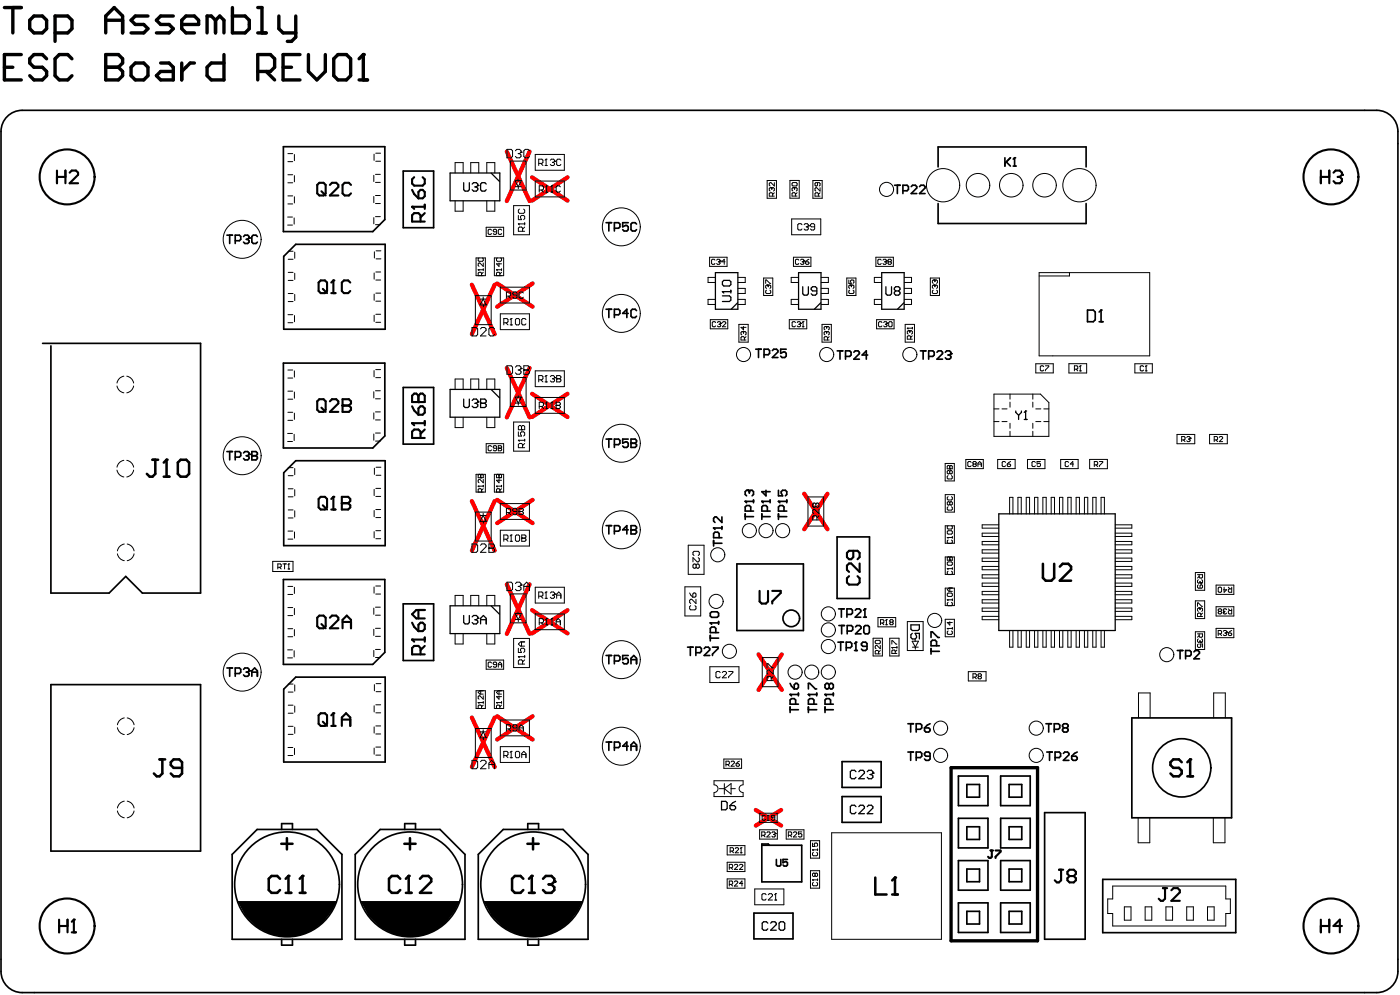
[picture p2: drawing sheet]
<svg xmlns="http://www.w3.org/2000/svg" width="280mm" height="199mm" viewBox="0 0 280 199" stroke-linecap="round" stroke-linejoin="round" font-family="sans-serif">
<g fill="none" stroke="#f00" stroke-width=".85">
<path d="M101.4 30.3l4.6 9.9M106 30.3l-4.6 9.9M106.5 35.5l7 4.6M113.5 35.5l-7 4.6M94.4 56.9l4.6 9.9M99 56.9l-4.6 9.9M99.5 56.7l7.1 4.6M106.6 56.7l-7.1 4.6M101.4 73.6l4.6 9.9M106 73.6l-4.6 9.9M106.5 78.7l7 4.7M113.5 78.7l-7 4.7"/>
<path d="M99.5 100l7.1 4.6M106.6 100l-7.1 4.6M160.9 98.7l4.7 7.1M165.6 98.7l-4.7 7.1M94.4 100.2l4.6 9.9M99 100.2l-4.6 9.9M101.4 116.9l4.6 9.8M106 116.9l-4.6 9.8M106.5 122l7 4.7M113.5 122l-7 4.7M151.8 130.9l4.6 7.1M156.4 130.9l-4.6 7.1"/>
<path d="M94.4 143.5l4.6 9.9M99 143.5l-4.6 9.9M99.5 143.2l7.1 4.7M106.6 143.2l-7.1 4.7M151.2 162l5.1 3.1M156.3 162l-5.1 3.1"/>
</g>
<g fill="none" stroke="#000" stroke-width=".33">
<path d="M1.7 23.1a4.2 4.2 0 0 1 2.7-1h271.1a4.2 4.2 0 0 1 4.2 4.2v168a4.2 4.2 0 0 1-4.2 4.2h-271.1a4.2 4.2 0 0 1-4.2-4.2v-168a4.2 4.2 0 0 1 1.5-3.2zM179 37h1.1M179.5 37v1.7M180.6 38.1h.9l.3-.2v-.6l-.3-.3h-.9v1.7M182.3 37.3l.3-.3h.5l.3 .3v.3l-1.1 1.1h1.1M184 37.3l.3-.3h.5l.3 .3v.3l-1.1 1.1h1.1M187.7 33.4v-4h29.6v4M201.1 31.5v1.7M201.3 32.4l.9 .8M202.2 31.5l-1.1 1.2M202.7 33.2h.6M202.7 31.8l.3-.3v1.7"/>
<path d="M45.4 47h1.1M46 47v1.7M47.1 48.1h.8l.3-.2v-.6l-.3-.3h-.8v1.7M48.7 47.3l.3-.3h.6l.2 .3v.3l-.2 .3M49.3 47.9h.3M49.6 47.9l.2 .2v.3l-.2 .3h-.6l-.3-.3M51.5 47.3l-.3-.3h-.5l-.3 .3v1.1l.3 .3h.5l.3-.3M121.3 44.5h1.1M121.8 44.5v1.7M122.9 45.6h.9l.2-.2v-.6l-.2-.3h-.9v1.7M125.7 44.5h-1.1v.9l.5-.3h.3l.3 .3v.5l-.3 .3h-.5l-.3-.3M127.4 44.8l-.3-.3h-.6l-.3 .3v1.1l.3 .3h.6l.3-.3"/>
<path d="M187.7 40.7v4h29.6v-4M121.3 61.8h1.1M121.8 61.8v1.7M122.9 62.9h.9l.2-.2v-.6l-.2-.3h-.9v1.7M125.7 62.7h-1.1l.8-.9v1.7M127.4 62.1l-.3-.3h-.6l-.3 .3v1.1l.3 .3h.6l.3-.3M151.2 69.8h1.1M151.8 69.8v1.7M152.9 70.9h.8l.3-.2v-.6l-.3-.3h-.8v1.7M154.5 70.1l.3-.3h.6l.2 .3v.3l-1.1 1.1h1.1M157.3 69.8h-1.1v.9l.8-.3 .3 .3v.5l-.3 .3h-.5l-.3-.3M167.5 70.2h1.1"/>
<path d="M168.1 70.2v1.6M169.2 71.3h.8l.3-.3v-.6l-.3-.2h-.8v1.6M170.8 70.4l.3-.2h.6l.2 .2v.3l-1.1 1.1h1.1M173.6 71h-1.1l.8-.8v1.6M184.1 70.2h1.2M184.7 70.2v1.6M185.8 71.3h.8l.3-.3v-.6l-.3-.2h-.8v1.6M187.5 70.4l.2-.2h.6l.3 .2v.3l-1.1 1.1h1.1M189.1 70.4l.3-.2h.6l.2 .2v.3l-.2 .3M189.7 71h.3M190 71l.2 .3v.2l-.2 .3h-.6l-.3-.3M217.6 62h1.1l.4 .4v1.5l-.4 .4h-1.1z"/>
<path d="M219.9 64.3h.8M219.9 62.4l.4-.4v2.3M45.4 90.3h1.1M46 90.3v1.7M47.1 91.4h.8l.3-.3v-.5l-.3-.3h-.8v1.7M48.7 90.6l.3-.3h.6l.2 .3v.3l-.2 .2M49.3 91.1h.3M49.6 91.1l.2 .3v.3l-.2 .3h-.6l-.3-.3M50.4 90.3h.8l.3 .3v.3l-.3 .2 .3 .3v.3l-.3 .3h-.8zM50.4 91.1h.8M121.3 87.8h1.1M121.8 87.8v1.7"/>
<path d="M122.9 88.9h.9l.2-.3v-.5l-.2-.3h-.9v1.7M125.7 87.8h-1.1v.8l.5-.2h.3l.3 .2v.6l-.3 .3h-.5l-.3-.3M126.2 87.8h.9l.3 .3v.3l-.3 .2 .3 .3v.3l-.3 .3h-.9zM126.2 88.6h.9M149.9 98.3l-.2-.3h-.3l-.3 .3v.6l.3 .2M149.9 98.3l.3-.3h.3l.3 .3v.6l-.3 .2M149.9 98.3v.3M150.8 100v.5M153.3 98v1.1l-.9-.8h1.7M154.1 100v.5M155.8 98v1.1h.8l-.3-.5v-.3l.3-.3h.5l.3 .3v.6l-.3 .2M157.4 100v.5"/>
<path d="M121.3 105.1h1.1M121.8 105.1v1.7M122.9 106.2h.9l.2-.3v-.5l-.2-.3h-.9v1.7M125.7 105.9h-1.1l.8-.8v1.7M126.2 105.1h.9l.3 .3v.3l-.3 .2 .3 .3v.3l-.3 .3h-.9zM126.2 105.9h.9M142.8 108.1v1.1M142.8 108.6h1.6M143.9 107.5v-.8l-.3-.3h-.5l-.3 .3v.8h1.6M144.4 103.4v1.1l-1.1-1.1h-.2l-.3 .2v.6l.3 .3M144.4 105.6h-1.6l.3 .3M144.4 105.3v.6"/>
<path d="M149.1 102.8v1.1M149.1 103.3h1.7M150.2 102.2v-.8l-.3-.3h-.5l-.3 .3v.8h1.7M150.8 100.3h-1.7l.3 .2M152.4 102.8v1.1M152.4 103.3h1.7M153.5 102.2v-.8l-.2-.3h-.6l-.3 .3v.8h1.7M154.1 100.3h-1.7l.3 .2M155.8 103.3h1.6M155.8 102.8v1.1M156.9 102.2v-.8l-.3-.3h-.6l-.2 .3v.8h1.6M157.4 100.3h-1.6l.2 .2"/>
<path d="M45.4 133.6h1.1M46 133.6v1.6M47.1 134.7h.8l.3-.3v-.5l-.3-.3h-.8v1.6M48.7 133.9l.3-.3h.6l.2 .3v.2l-.2 .3M49.3 134.4h.3M49.6 134.4l.2 .3v.3l-.2 .2h-.6l-.3-.2M50.4 134.4h1.1M50.4 135.2v-1.1l.5-.5 .6 .5v1.1M121.3 131.1h1.1M121.8 131.1v1.6M122.9 132.2h.9l.2-.3v-.5l-.2-.3h-.9v1.6M125.7 131.1h-1.1v.8l.5-.3h.3l.3 .3v.6l-.3 .2h-.5l-.3-.2"/>
<path d="M126.2 132.7v-1.1l.6-.5 .6 .5v1.1M126.2 131.9h1.2M137.6 129.4h1.1M138.1 129.4v1.7M139.2 130.5h.9l.2-.3v-.5l-.2-.3h-.9v1.7M140.9 129.7l.3-.3h.5l.3 .3v.3l-1.1 1.1h1.1M142.1 127.1v1.1M142.1 127.6h1.7M142.4 122.3h1.1l.3 .3v.6l-.3 .2h-1.1l-.3-.2v-.6zM142.6 129.4h1.1v.3l-1.1 1.1v.3M143.2 126.5v-.8l-.3-.3h-.5l-.3 .3v.8h1.7M143.8 124.6h-1.7l.3 .2"/>
<path d="M143.8 124.3v.5M158.1 136.7l.3 .5 .5 .6M159.2 136.7h.3l.2 .2v.6l-.2 .3h-.6v-.9zM159.7 138.9h-1.6l.3 .2M159.7 138.6v.5M161.7 137.8v-1.1h.3l1.1 1.1h.3M163.4 138.9h-1.7l.3 .2M163.4 138.6v.5M165.9 136.9l-.3-.2h-.3l-.2 .2v.6l.2 .3h.3l.3-.3M165.9 136.9l.3-.2h.3l.2 .2v.6l-.2 .3h-.3l-.3-.3M165.9 136.9v.6M166.7 138.9h-1.6l.2 .2"/>
<path d="M166.7 138.6v.5M167.6 128.4h1.2M167.8 121.8h1.1M167.8 125.1h1.1M168.2 128.4v1.7M168.3 121.8v1.6M168.4 125.1v1.6M169.3 129.5h.8l.3-.3v-.5l-.3-.3h-.8v1.7M169.4 122.9h.9l.3-.3v-.6l-.3-.2h-.9v1.6M169.5 126.2h.8l.3-.3v-.5l-.3-.3h-.8v1.6M171 128.7l.2-.3v1.7M171 130.1h.5"/>
<path d="M171.1 122l.3-.2h.5l.3 .2v.3l-1.1 1.1h1.1M171.2 125.4l.2-.3h.6l.3 .3v.2l-1.1 1.1h1.1M172.8 123.4h.5M172.8 122l.3-.2v1.6M173.1 125.1h.6l.2 .3v1.1l-.2 .2h-.6l-.3-.2v-1.1zM173.5 129.2h-.9l-.2-.2v-.3l.2-.3h.6l.3 .3v1.1l-.3 .3h-.6l-.2-.3M186.3 127.5v-1.1h.3l1.1 1.1h.2M186.3 129.7v1.1M186.3 130.2h1.6M187.4 129.1v-.8l-.3-.3h-.5l-.3 .3v.8h1.6M235.5 130.1h1.2M236.1 130.1v1.6"/>
<path d="M237.2 131.2h.8l.3-.3v-.5l-.3-.3h-.8v1.6M238.9 130.4l.3-.3h.5l.3 .3v.2l-1.1 1.1h1.1M121.3 148.4h1.1M121.8 148.4v1.7M122.9 149.5h.9l.2-.3v-.5l-.2-.3h-.9v1.7M125.7 149.2h-1.1l.8-.8v1.7M126.2 150.1v-1.2l.6-.5 .6 .5v1.2M126.2 149.2h1.2M158.1 141.9h1.6M158.1 141.4v1.1M159.2 140.8v-.8l-.3-.3h-.5l-.3 .3v.8h1.6M161.7 141.4v1.1"/>
<path d="M161.7 141.9h1.7M162.8 140.8v-.8l-.2-.3h-.6l-.3 .3v.8h1.7M165.1 141.9h1.6M165.1 141.4v1.1M166.2 140.8v-.8l-.3-.3h-.6l-.2 .3v.8h1.6M181.6 150.4h1.2M181.6 144.7h1.2M182.2 144.7v1.7M182.2 150.4v1.6M183.3 145.8h.8l.3-.2v-.6l-.3-.3h-.8v1.7M183.3 151.5h.8l.3-.3v-.5l-.3-.3h-.8v1.6M185 145.6h.8l.3 .2v.3l-.3 .3h-.5l-.3-.3z"/>
<path d="M186.1 151.2h-.8l-.3-.3v-.2l.3-.3h.5l.3 .3v1.1l-.3 .2h-.5l-.3-.2M186.1 144.7l-.6 .3-.5 .6M209.3 144.7h1.1M209.4 150.4h1.1M209.8 144.7v1.7M210 150.4v1.6M210.9 145.8h.9l.2-.2v-.6l-.2-.3h-.9v1.7M211.1 151.5h.8l.3-.3v-.5l-.3-.3h-.8v1.6M212.8 150.7l.2-.3h.6l.3 .3v.2l-1.1 1.1h1.1M212.9 145.6l-.3-.3v-.3l.3-.3h.5l.3 .3v.3l-.3 .3M212.9 145.6l-.3 .2v.3l.3 .3h.5l.3-.3v-.3l-.3-.2M212.9 145.6h.5"/>
<path d="M214.4 151.2h.9l.2 .3v.3l-.2 .2h-.6l-.3-.2zM215.5 150.4l-.5 .3-.6 .5M152.4 169h8v7.3h-8v-7.5h1.3l.3 .2M155.3 171.9v1.1l.3 .2h.4l.2-.2v-1.1M157.6 171.9h-.9v.6l.6-.2 .3 .2v.5l-.3 .2h-.4l-.2-.2"/>
</g>
<g fill="#000">
<path d="M47.5 180.2h19.9a10.5 10.5 0 0 1-10 7.1 10.5 10.5 0 0 1-9.9-7.1zM72.1 180.2h19.9a10.5 10.5 0 0 1-9.9 7.1 10.5 10.5 0 0 1-10-7.1zM96.7 180.2h19.9a10.5 10.5 0 0 1-9.9 7.1 10.5 10.5 0 0 1-10-7.1z"/>
<circle cx="21.2" cy="13.4" r=".34"/>
<circle cx="72.7" cy="10.9" r=".34"/>
<circle cx="203" cy="31.5" r=".17"/>
<circle cx="268.5" cy="35" r=".21"/>
<circle cx="49.8" cy="47.6" r=".17"/>
<circle cx="66.7" cy="56.1" r=".21"/>
<circle cx="82.4" cy="41.3" r=".21"/>
<circle cx="190.2" cy="70.7" r=".17"/>
<circle cx="220.3" cy="62" r=".17"/>
<circle cx="33.3" cy="91.9" r=".25"/>
<circle cx="49.8" cy="90.9" r=".17"/>
<circle cx="50.4" cy="91.1" r=".17"/>
<circle cx="66.7" cy="99.4" r=".21"/>
<circle cx="68.5" cy="81.1" r=".21"/>
<circle cx="82.4" cy="84.6" r=".21"/>
<circle cx="83.7" cy="80.4" r=".21"/>
<circle cx="126.2" cy="88.6" r=".17"/>
<circle cx="149.7" cy="98" r=".17"/>
<circle cx="68.4" cy="100.6" r=".21"/>
<circle cx="126.2" cy="105.9" r=".17"/>
<circle cx="142.8" cy="105.6" r=".17"/>
<circle cx="149.1" cy="100.3" r=".17"/>
<circle cx="152.4" cy="100.3" r=".17"/>
<circle cx="155.8" cy="100.3" r=".17"/>
<circle cx="49.8" cy="134.1" r=".17"/>
<circle cx="82.4" cy="127.9" r=".21"/>
<circle cx="142.1" cy="124.6" r=".17"/>
<circle cx="158.1" cy="138.9" r=".17"/>
<circle cx="161.7" cy="138.9" r=".17"/>
<circle cx="165.1" cy="138.9" r=".17"/>
<circle cx="171.2" cy="128.4" r=".17"/>
<circle cx="173.1" cy="121.8" r=".17"/>
<circle cx="66.7" cy="142.6" r=".21"/>
<circle cx="238.1" cy="151.9" r=".25"/>
<circle cx="57.7" cy="175.2" r=".25"/>
<circle cx="60.5" cy="175.2" r=".25"/>
<circle cx="81.8" cy="175.2" r=".25"/>
<circle cx="106.4" cy="175.2" r=".25"/>
<circle cx="110.9" cy="176.3" r=".25"/>
<circle cx="179.1" cy="175.5" r=".25"/>
<circle cx="14.8" cy="183.9" r=".21"/>
</g>
<g fill="none" stroke="#000" stroke-width=".34">
<path d="M56.7 29.3h20.3v14.6l-2.4 2.4h-17.9zM80.7 34.2h6.1v11.3h-6.1zM59.2 48.9h17.9v16.9h-20.3v-14.5zM8.5 68.7h31.6v49.9h-11.6l-3.3-3.3-3.4 3.3h-11.6v-49.4M56.7 72.6h20.3v14.6l-2.4 2.4h-17.9zM80.7 77.5h6.1v11.3h-6.1zM59.2 92.1h17.9v17h-20.3v-14.6zM56.7 115.9h20.3v14.6l-2.4 2.4h-17.9zM147.4 112.8h13.3v13.3h-13.3zM167.5 107.4h6.5v12.3h-6.5zM10.2 136.9h29.9v33.3h-29.9zM59.2 135.4h17.9v17h-20.3v-14.6z"/>
<path d="M80.7 120.8h6.1v11.3h-6.1zM168.5 152.3h7.8v5.2h-7.8zM168.5 159.3h7.8v5.1h-7.8zM191.8 155.2h5.9v5.9h-5.9zM193.4 156.9h2.6v2.5h-2.6zM200.2 155.2h5.9v5.9h-5.9zM201.9 156.9h2.5v2.5h-2.5zM226.5 143.6h19.9v19.9h-19.9zM51.4 165.9h12l5 5v16.9h-21.9v-16.9zM56.3 165.9v-1.2h2.2v1.2M76.1 165.9h11.9l5 5v16.9h-21.9v-16.9zM81 165.9v-1.2h2.1v1.2"/>
<path d="M100.7 165.9h12l5 5v16.9h-22v-16.9zM105.6 165.9v-1.2h2.2v1.2M191.8 163.6h5.9v6h-5.9zM191.8 172.1h5.9v5.9h-5.9zM193.4 165.3h2.6v2.6h-2.6zM193.4 173.8h2.6v2.5h-2.6zM200.2 163.6h5.9v6h-5.9zM200.2 172.1h5.9v5.9h-5.9zM201.9 165.3h2.5v2.6h-2.5zM201.9 173.8h2.5v2.5h-2.5zM209 162.5h8.1v25.3h-8.1zM220.6 175.8h26.6v10.7h-26.6z"/>
<path d="M56.3 187.8v1.2h2.2v-1.2M81 187.8v1.2h2.1v-1.2M105.6 187.8v1.2h2.2v-1.2M150.8 182.6h7.9v5.1h-7.9zM191.8 180.5h5.9v6h-5.9zM193.4 182.2h2.6v2.6h-2.6zM200.2 180.5h5.9v6h-5.9zM201.9 182.2h2.5v2.6h-2.5z"/>
<circle cx="158.3" cy="123.7" r="1.66"/>
<circle cx="236.4" cy="153.5" r="5.8"/>
<circle cx="57.4" cy="176.8" r="10.5"/>
<circle cx="82" cy="176.8" r="10.5"/>
<circle cx="106.7" cy="176.8" r="10.5"/>
</g>
<g fill="none" stroke="#000" stroke-width=".2">
<path d="M57.6 39.2h1M57.6 32.3h1M57.6 30.7h1M57.6 36.6h1M57.6 34.9h1M58.9 30.9v1.2M58.9 35.1v1.3M58.9 39.3v1.3M74.8 35.1v1.2M74.8 39.3v1.2M74.8 30.8v1.3M75.1 39.1h1"/>
<path d="M75.1 36.5h1M75.1 34.9h1M75.2 30.6h.9M75.2 32.2h.9M91.1 34.6v-2.1h1.6v2.1M94.2 34.6v-2.1h1.6v2.1M97.4 34.6v-2.1h1.6v2.1M101.4 29.9h.9l.3 .3v1.1l-.3 .3h-.9zM102.1 32.2h3.2v5.8h-3.2zM103.1 36.1h1.2l-.6 1.2zM103.1 37.3h1.2M103.1 30.2l.3-.3h.6l.2 .3v.2"/>
<path d="M103.7 35.8v.3M103.7 30.7h.3M103.7 37.3v.4M104 30.7l.2 .3v.3l-.2 .3h-.6l-.3-.3M104.2 30.4h.1M104.2 30.4l-.2 .3M105.9 30.2l-.2-.3h-.6l-.3 .3v1.1l.3 .3h.6l.2-.3M107.1 30.9h5.8v3.1h-5.8zM107.1 36.2h5.8v3.2h-5.8zM107.8 32.7h.6l.2-.2v-.5l-.2-.2h-.6v1.3M107.9 38h.6l.2-.2v-.4l-.2-.2h-.6v1.2M108.2 32.7l.4 .4"/>
<path d="M108.3 38l.4 .4M109.1 33.1h.4M109.2 38.4h.4M109.3 31.8h.1M109.3 31.8v1.3M109.3 31.8l-.2 .2M109.4 37.2h.1M109.4 37.2v1.2M109.4 37.2l-.2 .2M110.1 32l.2-.2h.4l.3 .5M110.2 38.4h.4M110.4 37.2h.1"/>
<path d="M110.4 37.2v1.2M110.4 37.2l-.2 .2M110.5 32.5h.2M110.7 32.5l.3 .2-.3 .4h-.4l-.2-.2M111 32.3h.1M111 32.3l-.3 .2M112.1 37.4l-.2-.2h-.4l-.2 .2v.8l.2 .2h.4l.2-.2M112.2 32l-.2-.2h-.4l-.2 .2v.9l.2 .2h.4l.2-.2M153.5 36.1h1.8v3.5h-1.8zM154.2 37.5h.1M154.2 37.5l-.3 .2v.3l.2 .2M154.2 37.5l.2 .2"/>
<path d="M154.4 37.7l.2-.2 .3 .2v.3l-.1 .2M154.4 37.7v.2M154.6 39.2v-.5l-.2-.2h-.3l-.2 .2v.5h1M154.9 36.5v.7l-.7-.7-.3 .2v.3l.2 .2M154.9 38.5l-.3 .4M158 36.1h1.9v3.5h-1.9zM158.6 36.5h.7l.2 .2v.3l-.2 .2h-.7l-.1-.2v-.3zM158.8 37.5h.1M158.8 37.5l-.3 .2v.3l.1 .2M158.8 37.5l.2 .2M159 37.7l.1-.2 .4 .2v.3l-.2 .2M159 37.7v.2"/>
<path d="M159.1 39.2v-.5l-.1-.2h-.4l-.1 .2v.5h1M159.5 38.5l-.4 .4M162.6 36.1h1.9v3.5h-1.9zM163.6 36.5v.5l-.2 .2-.3-.2v-.3l.1-.2h.7l.2 .2v.3l-.2 .2M163.7 39.2v-.5l-.1-.2h-.4l-.1 .2v.5h1M164.1 37.5v.7l-.7-.7-.3 .2v.3l.1 .2M164.1 38.5l-.4 .4M57.6 45h.9M57.6 43.4h.9M57.6 40.8h1M57.7 58.7h.9M57.7 51.8h.9"/>
<path d="M57.7 56.1h.9M57.7 54.5h.9M57.7 50.2h.9M58.9 43.6v1.2M59 50.4v1.3M59 54.6v1.3M59 58.9v1.2M74.8 43.5v1.3M74.9 54.6v1.2M74.9 58.8v1.3M74.9 50.4v1.2M75.1 44.9h1"/>
<path d="M75.1 40.7h1M75.1 43.3h1M75.2 58.6h1M75.2 56h1M75.2 54.4h1M75.2 51.8h1M75.2 50.2h1M91.1 40.2v2h1.6v-2M95.1 59.1h3.2v5.8h-3.2zM95.2 51.6h1.9v3.5h-1.9zM95.7 53.9h.1M95.7 55.1v-.5l.1-.1h.4l.1 .1v.5"/>
<path d="M95.7 53.9l.1 .2M95.7 53.9h1M95.8 51.6l-.1 .1v.4l.1 .2h.7l.2-.2v-.4l-.2-.1M96.1 59.8h1.2M96.7 59.4v.4M96.7 59.8l.6 1.2h-1.3zM96.7 52.6v.7l-.7-.7-.3 .2v.3l.1 .2M96.7 53.8v.3M96.7 54.5l-.4 .3M97.3 45.4h3.5v1.9h-3.5zM97.4 40.2v2h1.6v-2M98.3 46l-.1-.1h-.4l-.1 .1v.7l.1 .2h.4l.1-.2"/>
<path d="M98.9 51.6h1.9v3.5h-1.9zM99.3 53.9h.1M99.3 55.1v-.5l.2-.1h.3l.2 .1v.5M99.3 53.9h1M99.3 53.9l.2 .2M99.4 46.4h-.5l-.2-.2 .2-.3h.3l.2 .1v.7l-.2 .2h-.3l-.2-.2M99.5 51.6l-.2 .1v.4l.2 .2h.7l.1-.2v-.4l-.1-.1M99.8 52.6v.7l-.5-.5h1M100.1 57.4h5.8v3.2h-5.8zM100.3 54.5l-.3 .3M100.3 53.8v.3M100.4 46l-.2-.1h-.3l-.2 .1v.7l.2 .2h.3l.2-.2"/>
<path d="M101.3 59.2h.7l.2-.2v-.4l-.2-.2h-.7v1.2M101.7 59.2l.5 .4M102.8 41.1h3.1v5.8h-3.1zM103.4 59h-.6l-.2-.2 .2-.4h.4l.2 .2v.8l-.2 .2h-.4l-.2-.2M103.7 44.8h.1M103.7 43.1v.8h.6l-.2-.4 .2-.4h.5l.2 .2v.4l-.2 .2M103.7 44.8l.2 .2M103.7 44.8h1.3M103.9 41.8l-.2 .2v.4l.2 .3h.9l.2-.3v-.4l-.2-.2M104.6 46.2v-.6l-.3-.2h-.4l-.2 .2v.6h1.3M104.7 58.6l-.2-.2h-.4l-.2 .2v.8l.2 .2h.4l.2-.2M105 44.6v.4"/>
<path d="M105 45.4l-.4 .4M142 51.4h3.5v1.9h-3.5zM143 52l-.1-.2h-.4l-.1 .2v.7l.1 .2h.4l.1-.2M143.1 55.5h-1.4v1h1.4M143.1 59.9h-1.4v1h1.4M143.4 52l.1-.2h.4l.2 .4M143.7 52.4h.2M143.9 52.4l.2 .1-.2 .4h-.4l-.1-.2M144.1 52.2h.1M144.1 52.2l-.2 .2M145.1 52.4h-.7l.5-.6v1.1M147.7 57.7h1.4v1h-1.4"/>
<path d="M147.7 59.9h1.4v1h-1.4M147.7 55.5h1.4v1h-1.4M152.8 55.6h1.8v3.5h-1.8zM153.2 56.7v-.7l1 .7M153.4 58l-.2 .2v.3l.2 .2h.6l.2-.2v-.3l-.2-.2M153.5 57h.1M153.5 57l-.3 .2v.3l.2 .2M153.5 57l.2 .2M153.7 57.2l.2-.2 .3 .2v.3l-.2 .2M153.7 57.2v.1M158.4 43.8h5.8v3.1h-5.8zM158.8 51.4h3.4v1.9h-3.4z"/>
<path d="M159.7 59.9h-1.4v1h1.4M159.7 55.5h-1.4v1h1.4M159.8 52l-.1-.2h-.4l-.2 .2v.7l.2 .2h.4l.1-.2M160.2 52l.1-.2h.4l.1 .4M160.5 44.9l-.3-.2h-.4l-.2 .2v.9l.2 .2h.4l.3-.2M160.5 52.4h.2M160.7 52.4l.1 .1-.1 .4h-.4l-.1-.2M160.8 52.2h.1M160.8 52.2l-.1 .2M160.9 44.9l.2-.2h.4l.2 .5M161.2 52.4h.5l.1 .3-.1 .2h-.4l-.1-.2zM161.3 45.4h.2"/>
<path d="M161.5 45.4l.2 .2-.2 .4h-.4l-.2-.2M161.7 45.2h.1M161.7 45.2l-.2 .2M161.8 51.8l-.6 .6M163 45.4h-.6l-.3-.2 .3-.5h.4l.2 .2v.9l-.2 .2h-.4l-.3-.2M164.3 57.7h1.4v1h-1.4M164.3 59.9h1.4v1h-1.4M164.3 55.5h1.4v1h-1.4M169.4 55.6h1.9v3.5h-1.9zM169.8 56v.7h.5l-.1-.4 .1-.3h.4l.1 .2v.3l-.1 .2M170 58l-.2 .2v.3l.2 .2h.7l.1-.2v-.3l-.1-.2M170.2 57h.1"/>
<path d="M170.2 57l-.4 .2v.3l.2 .2M170.2 57l.1 .2M170.3 57.2l.2-.2 .3 .2v.3l-.1 .2M170.3 57.2v.1M175.2 51.4h3.5v1.9h-3.5zM176.3 52l-.2-.2h-.3l-.2 .2v.7l.2 .2h.3l.2-.2M176.4 59.9h-1.5v1h1.5M176.4 55.5h-1.5v1h1.5M176.7 52l.1-.2h.4l.1 .4M177 52.4h.2M177.2 52.4l.1 .1-.1 .4h-.4l-.1-.2M177.3 52.2h.1"/>
<path d="M177.3 52.2l-.1 .2M177.8 52.4l-.1-.2 .1-.4h.4l.1 .2-.1 .4M177.8 52.4l-.1 .1 .1 .4h.4l.1-.2-.1-.3M177.8 52.4h.4M180.9 57.7h1.5v1h-1.5M180.9 59.9h1.5v1h-1.5M180.9 55.5h1.5v1h-1.5M186.1 55.6h1.9v3.5h-1.9zM186.7 58l-.2 .2v.3l.2 .2h.7l.2-.2v-.3l-.2-.2M186.9 57h.1M186.9 56h.1M186.9 56l-.4 .2v.3l.2 .2"/>
<path d="M186.9 57l-.4 .2v.3l.2 .2M186.9 57l.2 .2M186.9 56l.2 .2M187.1 57.2l.1-.2 .4 .2v.3l-.2 .2M187.1 56.2l.1-.2 .4 .2v.3l-.2 .2M187.1 56.2v.1M187.1 57.2v.1M207.9 54.5h22.1v16.7h-22.1zM214 54.5v.7h-6.1M23.4 77.2a1.69 1.69 0 0 0 1.4 1.4M24.8 75.2a1.69 1.69 0 0 0-1.4 1.4M25.4 75.2a1.69 1.69 0 0 1 1.3 1.4"/>
<path d="M26.7 77.2a1.69 1.69 0 0 1-1.3 1.4M57.6 79.8h1M57.6 78.2h1M57.6 75.6h1M57.6 74h1M57.6 64.5h1M57.6 62.9h1M57.7 60.3h.9M58.9 74.2v1.2M58.9 78.4v1.2M58.9 63.1v1.2M74.8 78.3v1.3"/>
<path d="M74.8 74.1v1.2M74.9 63v1.3M75.1 79.7h1M75.1 78.1h1M75.2 73.9h.9M75.2 75.5h.9M75.2 64.5h1M75.2 60.2h1M75.2 62.8h1M91.1 77.9v-2.1h1.6v2.1M94.2 77.9v-2.1h1.6v2.1M94.4 65.5h.9l.3 .3v1.1l-.3 .3h-.9z"/>
<path d="M96.1 65.8l.3-.3h.6l.3 .3v.3l-1.2 1.1h1.2M96.7 61v.3M97.4 77.9v-2.1h1.6v2.1M98.9 65.8l-.2-.3h-.6l-.3 .3v1.1l.3 .3h.6l.2-.3M100.1 62.8h5.8v3.1h-5.8zM100.8 64.5h.6l.2-.2v-.4l-.2-.2h-.6v1.3M101.2 64.5l.4 .5M101.4 73.1h.9l.3 .3v1.2l-.3 .2h-.9zM102.1 65h.4M102.1 75.5h3.2v5.8h-3.2zM102.3 63.7h.1M102.3 63.7v1.3"/>
<path d="M102.3 63.7l-.2 .2M103.1 79.4h1.2l-.6 1.2zM103.1 73.4l.3-.3h.6l.2 .3v.3M103.3 63.7h.5l.2 .2v.9l-.2 .2h-.5l-.2-.2v-.9zM103.7 79.1v.3M103.7 74h.3M104 74l.2 .3v.3l-.2 .2h-.6l-.3-.2M104.2 73.7h.1M104.2 73.7l-.2 .3M104.8 74h.1M104.8 74h.9M104.8 73.1h.9l.2 .3v.3l-.2 .3 .2 .3v.3l-.2 .2h-.9z"/>
<path d="M105.2 63.9l-.2-.2h-.4l-.2 .2v.9l.2 .2h.4l.2-.2M107.1 74.2h5.8v3.1h-5.8zM107.1 79.5h5.8v3.1h-5.8zM107.8 75.9h.6l.2-.2v-.4l-.2-.2h-.6v1.3M108.2 75.9l.4 .5M109.1 76.4h.4M109.3 75.1h.1M109.3 75.1v1.3M109.3 75.1l-.2 .2M110.1 75.3l.2-.2h.4l.3 .4M110.5 75.7h.2M110.7 75.7l.3 .2-.3 .5h-.4l-.2-.2"/>
<path d="M111 75.5h.1M111 75.5l-.3 .2M111.4 75.7h.1M111.4 75.1h.6l.2 .2-.2 .4 .2 .5-.2 .2h-.6zM111.4 75.7h.6M142.1 63.9h3.5v1.9h-3.5zM143.2 64.5l-.2-.2h-.3l-.2 .2v.7l.2 .1h.3l.2-.1M143.5 64.5l.2-.2h.3l.2 .4M143.9 64.8h.1M144 64.8l.2 .2-.2 .3h-.3l-.2-.1M144.2 64.7h.1M144.2 64.7l-.2 .1"/>
<path d="M144.5 64.5l.2-.2h.3l.2 .2v.2l-.7 .6h.7M147.8 64.9h1.9v3.5h-1.9zM148.6 66.3h.1M148.6 66.3l-.3 .2v.3l.1 .2M148.6 66.3l.2 .2M148.8 65.3v.7l-.5-.5h1M148.8 66.5l.1-.2 .4 .2v.3l-.2 .2M148.8 66.5v.1M148.9 68v-.5l-.1-.2h-.4l-.1 .2v.5h1M149.3 67.3l-.4 .4M157.9 63.9h3.5v1.9h-3.5zM159.2 64.5l-.2-.2h-.3l-.2 .2v.7l.2 .1h.3l.2-.1"/>
<path d="M159.5 64.5l.2-.2h.3l.2 .4M159.8 64.8h.2M160 64.8l.2 .2-.2 .3h-.3l-.2-.1M160.2 64.7h.1M160.2 64.7l-.2 .1M160.5 65.3h.3M160.7 64.3h.1M160.7 64.3v1M160.7 64.3l-.2 .2M164.5 64.9h1.8v3.5h-1.8zM165.2 66.3h.1M165.2 65.3h.1"/>
<path d="M165.2 65.3l-.3 .2v.3l.2 .2M165.2 66.3l-.3 .2v.3l.2 .2M165.2 66.3l.2 .2M165.2 65.3l.2 .2M165.4 66.5l.2-.2 .3 .2v.3l-.2 .2M165.4 65.5v.1M165.4 66.5v.1M165.4 65.5l.2-.2 .3 .2v.3l-.2 .2M165.6 68v-.5l-.2-.2h-.3l-.2 .2v.5h1M165.9 67.3l-.3 .4M175.4 63.9h3.5v1.9h-3.5zM176.5 64.5l-.2-.2h-.4l-.1 .2v.7l.1 .1h.4l.2-.1"/>
<path d="M176.8 64.5l.2-.2h.3l.2 .4M177.1 64.8h.2M177.3 64.8l.2 .2-.2 .3h-.3l-.2-.1M177.5 64.7h.1M177.5 64.7l-.2 .1M178 64.3h.3l.2 .2v.7l-.2 .1h-.3l-.2-.1v-.7zM181.1 64.9h1.9v3.5h-1.9zM181.5 65.6h.1M181.5 65.6h1M181.5 65.6l.2 .2M181.9 66.1h.1M181.9 66.1l-.4 .2v.3l.2 .2"/>
<path d="M181.9 66.1l.1 .2M182 66.3l.2-.2 .3 .2v.3l-.1 .2M182 66.3v.2M182.2 67.8v-.5l-.2-.2h-.3l-.2 .2v.5h1M182.5 67.1l-.3 .4M182.5 65.5v.3M198.9 78.8h9.3l1.7 1.7v6.8h-11zM202.1 78.8v1M206.6 78.8v1M207.2 72.7h3.5v1.9h-3.5zM208.8 73.3l-.2-.2h-.3l-.2 .2v.7l.2 .2h.3l.2-.2M209.2 73.1h.6l-.6 1.1"/>
<path d="M213.9 72.7h3.5v1.9h-3.5zM215 73.8h.5l.1-.1v-.4l-.1-.2h-.5v1.1M215.3 73.8l.3 .4M216 74.2h.3M216.1 73.1h.1M216.1 73.1l-.1 .2M216.1 73.1v1.1M227.1 72.7h3.5v1.9h-3.5zM228.8 73.3l-.2-.2h-.3l-.2 .2v.7l.2 .2h.3l.2-.2M229.1 74.2h.4M229.3 73.1h.1M229.3 73.1v1.1"/>
<path d="M229.3 73.1l-.2 .2M23.4 94a1.69 1.69 0 0 0 1.4 1.4M24.8 92a1.69 1.69 0 0 0-1.4 1.4M25.4 92a1.69 1.69 0 0 1 1.3 1.4M26.7 94a1.69 1.69 0 0 1-1.3 1.4M57.6 86.7h.9M57.6 88.3h.9M57.6 84.1h1M57.6 82.4h1M57.7 99.3h.9M57.7 95.1h.9M57.7 93.5h.9"/>
<path d="M57.7 97.7h.9M58.9 86.8v1.3M58.9 82.6v1.3M59 93.7v1.2M59 97.9v1.3M74.8 82.6v1.2M74.8 86.8v1.2M74.9 97.9v1.2M74.9 93.6v1.3M75.1 88.2h1M75.1 86.6h1M75.1 84h1"/>
<path d="M75.1 82.4h1M75.2 99.3h1M75.2 97.7h1M75.2 93.4h1M75.2 95h1M91.1 83.4v2.1h1.6v-2.1M95.2 94.8h1.9v3.6h-1.9zM95.7 97.2h.1M95.7 98.4v-.5l.1-.2h.4l.1 .2v.5M95.7 97.2l.1 .2M95.7 97.2h1M95.8 94.8l-.1 .2v.5h1v-.5l-.2-.2"/>
<path d="M96 94.8l.2 .2M96.2 95.5h.1M96.2 95v.5M96.3 94.8l-.1 .2M96.7 95.9v.6l-.7-.6-.3 .1v.4l.1 .1M96.7 97v.4M96.7 97.7l-.4 .4M97.3 88.7h3.5v1.9h-3.5zM97.4 83.4v2.1h1.6v-2.1M98.3 89.3l-.1-.2h-.4l-.1 .2v.7l.1 .1h.4l.1-.1M98.9 94.8h1.9v3.6h-1.9zM99.3 97.2h.1"/>
<path d="M99.3 98.4v-.5l.2-.2h.3l.2 .2v.5M99.3 97.2h1M99.3 97.2l.2 .2M99.4 89.6h-.5l-.2-.1 .2-.4h.3l.2 .2v.7l-.2 .1h-.3l-.2-.1M99.5 94.8l-.2 .2v.5h1v-.5l-.1-.2M99.7 94.8l.1 .2M99.7 89.6h.1M99.7 89.1h.5l.2 .2-.2 .3 .2 .4-.2 .1h-.5zM99.7 89.6h.5M99.8 95.5h.1M99.8 95v.5M99.8 95.9v.6l-.5-.5h1"/>
<path d="M100 94.8l-.2 .2M100.3 97.7l-.3 .4M100.3 97v.4M102.8 84.4h3.1v5.8h-3.1zM103.1 80.6h1.2M103.7 80.6v.4M103.7 88h.1M103.7 86.4v.8h.6l-.2-.4 .2-.4h.5l.2 .2v.4l-.2 .2M103.7 88l.2 .3M103.7 88h1.3M103.9 85.1l.4 .2 .5-.2 .2 .2v.6h-1.3v-.6zM104.3 85.9h.1"/>
<path d="M104.3 85.3v.6M104.6 89.5v-.6l-.3-.2h-.4l-.2 .2v.6h1.3M105 88.7l-.4 .4M105 87.8v.5M107.9 81.3h.6l.2-.2v-.5l-.2-.2h-.6v1.3M108.3 81.3l.4 .4M109.2 81.7h.4M109.4 80.4h.1M109.4 80.4l-.2 .2M109.4 80.4v1.3M110.2 81.7h.4M110.4 80.4h.1"/>
<path d="M110.4 80.4v1.3M110.4 80.4l-.2 .2M111.3 81.1h.1M111.3 80.4h.6l.2 .2-.2 .5 .2 .4-.2 .2h-.6zM111.3 81.1h.6M161.7 99.4h3.1v5.8h-3.1zM189.1 92.7h1.8v3.5h-1.8zM189.1 98.9h1.8v3.5h-1.8zM189.7 93.1l.3 .1 .4-.1 .1 .1v.5h-1v-.5zM189.7 95.1l-.2 .2v.3l.2 .2h.7l.1-.2v-.3l-.1-.2M189.7 99.3l-.2 .2v.3l.2 .2h.7l.1-.2v-.3l-.1-.2M190 93.7h.1"/>
<path d="M190 94.3l-.1-.2-.4 .2v.3l.2 .2 .3-.2M190 94.3l.2-.2 .3 .2v.3l-.1 .2-.4-.2M190 93.2v.5M190 94.3v.3M193.2 91.9h3.5v1.8h-3.5zM194.3 92.5l-.2-.2h-.3l-.2 .2v.6l.2 .2h.3l.2-.2M194.8 92.8l-.2-.2 .2-.3h.4l.1 .2-.1 .3M194.8 92.8l-.2 .2 .2 .3h.4l.1-.2-.1-.3M194.8 92.8h.4M195.7 93.3v-.7l.3-.3 .3 .3v.7M195.7 92.8h.6M198.9 81.8h1"/>
<path d="M198.9 84.3h1M199.6 91.9h3.5v1.8h-3.5zM200.5 81.8h1M200.5 84.3h1M201.2 92.5l-.2-.2h-.3l-.2 .2v.6l.2 .2h.3l.2-.2M201.5 92.8h.5l.2 .3-.2 .2h-.3l-.2-.2zM202.1 80.4v1M202.1 84.6v1.1M202.1 86.2v1.1M202.2 92.3l-.7 .5M205.6 91.9h3.5v1.8h-3.5zM206.6 80.4v1"/>
<path d="M206.6 84.6v1.1M206.6 86.2v1.1M207.2 92.5l-.2-.2h-.4l-.1 .2v.6l.1 .2h.4l.2-.2M207.2 81.8h1M207.2 84.3h1M208.2 92.3h-.7v.5l.5-.2 .2 .2v.3l-.2 .2h-.3l-.2-.2M208.8 81.8h1.1M208.8 84.3h1.1M212.2 91.9h3.5v1.8h-3.5zM213.8 92.5l-.2-.2h-.3l-.2 .2v.6l.2 .2h.3l.2-.2M214.8 92.8h-.7l.5-.5v1M218 91.9h3.6v1.8h-3.6z"/>
<path d="M218.9 93h.5l.2-.2v-.3l-.2-.2h-.5v1M219.3 93l.3 .3M220 92.3h.6l-.6 1M235.5 86.9h3.5v1.8h-3.5zM236.4 88h.5l.2-.2v-.3l-.2-.2h-.5v1M236.8 88l.3 .3M237.4 87.5l.2-.2h.3l.2 .3M237.8 87.8h.1M237.9 87.8l.2 .2-.2 .3h-.3l-.2-.2M238.1 87.6h.1M238.1 87.6l-.2 .2M242 86.9h3.6v1.8h-3.6z"/>
<path d="M242.9 88h.5l.2-.2v-.3l-.2-.2h-.5v1M243.3 88l.3 .3M243.9 87.5l.2-.2h.4l.1 .2v.1l-.7 .7h.7M23.5 110.7a1.69 1.69 0 0 0 1.4 1.4M24.9 108.8a1.69 1.69 0 0 0-1.4 1.4M25.5 108.8a1.69 1.69 0 0 1 1.3 1.4M26.8 110.7a1.69 1.69 0 0 1-1.3 1.4M54.6 112.3h4v2h-4zM55.6 113.4h.5l.2-.1v-.4l-.2-.1h-.5v1M55.9 113.4l.4 .4M56.6 112.8h.7M56.9 112.8v1"/>
<path d="M57.6 118.9h1M57.6 117.3h1M57.6 113.8h.3M57.6 106.2h1M57.6 107.8h1M57.7 103.6h.9M57.7 102h.9M57.8 112.8h.1M57.8 112.8v1M57.8 112.8l-.2 .1M58.9 117.4v1.3M58.9 106.4v1.2"/>
<path d="M59 102.1v1.3M74.8 117.4v1.2M74.9 102.1v1.2M74.9 106.3v1.3M75.2 118.8h.9M75.2 117.2h.9M75.2 107.7h1M75.2 106.1h1M75.2 103.5h1M75.2 101.9h1M94.4 108.8h.9l.3 .2v1.2l-.3 .3h-.9zM95.1 102.4h3.2v5.8h-3.2z"/>
<path d="M96.1 103.1h1.2M96.1 109l.3-.2h.6l.3 .2v.3l-1.2 1.2h1.2M96.7 102.7v.4M96.7 103.1l.6 1.2h-1.3zM96.7 104.3v.3M97.8 109.6h.1M97.8 108.8h.9l.2 .2v.3l-.2 .3 .2 .3v.3l-.2 .3h-.9zM97.8 109.6h.9M100.1 100.7h5.8v3.2h-5.8zM100.1 106h5.8v3.2h-5.8zM100.8 107.8h.6l.2-.2v-.4l-.2-.2h-.6v1.2M101.2 107.8l.4 .4"/>
<path d="M101.3 102.5h.7l.2-.2v-.4l-.2-.3h-.7v1.3M101.4 116.4h.9l.3 .3v1.1l-.3 .3h-.9zM101.7 102.5l.5 .4M102.1 108.2h.4M102.1 118.8h3.2v5.7h-3.2zM102.3 107h.1M102.3 107v1.2M102.3 107l-.2 .2M103.1 116.7l.3-.3h.6l.2 .3v.3M103.3 107h.5l.2 .2v.8l-.2 .2h-.5l-.2-.2v-.8zM103.4 102.3h-.6l-.2-.2 .2-.5h.4l.2 .3v.8l-.2 .2h-.4l-.2-.2M103.7 117.3h.3"/>
<path d="M103.9 102.3h.1M103.9 101.6h.6l.2 .3-.2 .4 .2 .4-.2 .2h-.6zM103.9 102.3h.6M104 117.3l.2 .2v.3l-.2 .3h-.6l-.3-.3M104.2 117h.1M104.2 117l-.2 .3M104.4 107.6h.1M104.4 107h.6l.2 .2-.2 .4 .2 .4-.2 .2h-.6zM104.4 107.6h.6M104.8 117.3h1.1M104.8 118.1v-1.1l.6-.6 .5 .6v1.1M107.1 117.4h5.8v3.2h-5.8z"/>
<path d="M107.8 119.2h.6l.2-.2v-.4l-.2-.2h-.6v1.2M108.2 119.2l.4 .4M109.1 119.6h.4M109.3 118.4h.1M109.3 118.4l-.2 .2M109.3 118.4v1.2M110.1 118.6l.2-.2h.4l.3 .4M110.5 119h.2M110.7 119l.3 .2-.3 .4h-.4l-.2-.2M111 118.8h.1M111 118.8l-.3 .2M111.4 119h.8"/>
<path d="M111.4 119.6v-.8l.4-.4 .4 .4v.8M137 117.3h3.2v5.9h-3.2zM137.7 109h3.2v5.8h-3.2zM138 118.6l.6 .8M138.8 118.6l.4 .2v.4l-.2 .2h-.4v-.6zM138.9 111.1l-.3-.2v-.4l.3-.3h.8l.2 .3v.4l-.2 .2M139.2 119.8v.9l-.8-.9-.4 .2v.5l.2 .2M139.3 113l.2-.2 .4 .2v.4l-.2 .2-.4-.2M139.3 113l-.2-.2-.5 .2v.4l.3 .2 .4-.2M139.3 113v.4M139.7 111.5l.2 .2v.4l-.2 .3h-.2l-.9-.9v.9M163.2 100.8l-.2-.2-.4 .2v.4l.2 .2 .4-.2"/>
<path d="M163.2 100.8l.2-.2 .5 .2v.4l-.2 .2-.5-.2M163.2 100.8v.4M163.4 104v-.7l-.2-.2h-.4l-.2 .2v.7h1.3M163.9 101.9v.8l-.9-.8-.4 .2v.4l.2 .2M163.9 103.1l-.5 .5M189.1 117.6h1.8v3.5h-1.8zM189.1 111.4h1.8v3.5h-1.8zM189.1 105.1h1.8v3.5h-1.8zM189.5 107.5h.1M189.5 113.7h.1M189.5 119.9h.1M189.5 119.9h1"/>
<path d="M189.5 107.5h1M189.5 107.5l.2 .1M189.5 113.7h1M189.5 113.7l.2 .2M189.5 119.9l.2 .2M189.7 101.3l-.2 .2v.3l.2 .2h.7l.1-.2v-.3l-.1-.2M189.7 106.1h.7l.1 .2v.3l-.1 .2h-.7l-.2-.2v-.3zM189.7 118.6h.7l.1 .2v.3l-.1 .2h-.7l-.2-.2v-.3zM189.7 111.3l.3 .2 .4-.2 .1 .2v.5h-1v-.5zM189.7 108l-.2 .2v.3l.2 .2M189.7 105.1l-.2 .2v.3l.2 .2h.7l.1-.2v-.3l-.1-.2M189.7 112.4h.7l.1 .1v.4l-.1 .1h-.7l-.2-.1v-.4z"/>
<path d="M189.7 114.2l-.2 .2v.3l.2 .2h.7l.1-.2v-.3l-.1-.2M189.9 117.6l-.4 .3 .4 .4h.6M190 112h.1M190 100.5l-.1-.2-.4 .2v.3l.2 .2 .3-.2M190 100.5l.2-.2 .3 .2v.3l-.1 .2-.4-.2M190 100.5v.3M190 111.5v.5M190 117.6v.7M190.4 108l.1 .2v.3l-.1 .2M190.5 107.3v.3M190.5 113.5v.4M190.5 119.8v.3"/>
<path d="M199.8 116.6h-3.3v.7h3.3M199.8 104.9h-3.3v.7h3.3M199.8 106.6h-3.3v.7h3.3M199.8 108.3h-3.3v.6h3.3M199.8 109.9h-3.3v.7h3.3M199.8 111.6h-3.3v.7h3.3M199.8 113.3h-3.3v.6h3.3M199.8 114.9h-3.3v.7h3.3M199.8 118.3h-3.3v.6h3.3M199.8 119.9h-3.3v.7h3.3M202 102.8v-3.3h.7v3.3M203.7 102.8v-3.3h.6v3.3"/>
<path d="M205.3 102.8v-3.3h.7v3.3M207 102.8v-3.3h.7v3.3M208.7 102.8v-3.3h.6v3.3M210.3 102.8v-3.3h.7v3.3M212 102.8v-3.3h.6v3.3M213.6 102.8v-3.3h.7v3.3M215.3 102.8v-3.3h.7v3.3M217 102.8v-3.3h.6v3.3M218.6 102.8v-3.3h.7v3.3M220.3 102.8v-3.3h.7v3.3M223.1 116.6h3.4v.7h-3.4M223.1 119.9h3.4v.7h-3.4"/>
<path d="M223.1 118.3h3.4v.6h-3.4M223.1 114.9h3.4v.7h-3.4M223.1 113.3h3.4v.6h-3.4M223.1 111.6h3.4v.7h-3.4M223.1 109.9h3.4v.7h-3.4M223.1 108.3h3.4v.6h-3.4M223.1 106.6h3.4v.7h-3.4M223.1 104.9h3.4v.7h-3.4M239.2 114.5h1.8v3.5h-1.8zM239.6 114.9h1v.5l-.2 .2h-.3l-.2-.2v-.5M239.8 116.9l-.2 .2v.3l.2 .2h.6l.2-.2v-.3l-.3-.2-.2 .2v.5M239.8 115.9l-.2 .2v.3l.2 .2 .3-.2"/>
<path d="M239.9 115.2l-.3 .4M240.1 116.3v.1M240.1 116.4l.2 .2M240.3 116.6h.1M240.4 115.9l.2 .2v.3l-.3 .2M243.3 117h3.6v1.9h-3.6zM243.9 117.4h.3l.2 .2v.7l-.2 .1h-.3l-.2-.1v-.7zM244.9 117.4v1l.5-.5h-.7M245.8 117.4l.3 .4M246.4 117.4v1h-.5l-.1-.1v-.4l.1-.1h.5M57.6 130h.9M57.6 131.6h.9"/>
<path d="M57.6 127.3h1M57.6 125.7h1M57.6 123.1h1M57.6 121.5h1M57.7 136.8h.9M57.7 138.4h.9M58.9 130.1v1.3M58.9 121.7v1.2M58.9 125.9v1.2M59 137v1.2M74.8 121.6v1.2M74.8 125.8v1.3"/>
<path d="M74.8 130.1v1.2M74.9 136.9v1.2M75.1 127.2h1M75.1 125.6h1M75.1 131.5h1M75.1 129.9h1M75.1 123h1M75.1 121.4h1M75.2 136.7h1M75.2 138.3h1M91.1 121.1v-2h1.6v2M91.1 126.7v2.1h1.6v-2.1"/>
<path d="M94.2 121.1v-2h1.6v2M95.2 138.1h1.9v3.6h-1.9zM96 138.1l-.3 .4 .3 .3h.7M96.2 138.1v.7M96.7 139.1v.7l-.7-.7-.3 .2v.3l.1 .2M97.3 132h3.5v1.8h-3.5zM97.4 126.7v2.1h1.6v-2.1M97.4 121.1v-2h1.6v2M98.3 132.6l-.1-.2h-.4l-.1 .2v.6l.1 .2h.4l.1-.2M98.9 138.1h1.9v3.6h-1.9zM99.4 132.9h-.5l-.2-.2 .2-.3h.3l.2 .2v.6l-.2 .2h-.3l-.2-.2M99.7 138.1l-.4 .4 .4 .3h.6"/>
<path d="M99.7 132.9h.7M99.7 133.4v-.7l.3-.3 .4 .3v.7M99.8 138.1v.7M99.8 139.1v.7l-.5-.5h1M102.8 127.7h3.1v5.8h-3.1zM103.1 122.7h1.2l-.6 1.2zM103.1 123.9h1.2M103.7 122.4v.3M103.7 123.9v.4M103.7 131.3h.1M103.7 129.6v.9h.6l-.2-.5 .2-.4h.5l.2 .2v.5l-.2 .2M103.7 131.3l.2 .2"/>
<path d="M103.7 131.3h1.3M104.3 128.4v.8M104.6 132.8v-.6l-.3-.2h-.4l-.2 .2v.6h1.3M105 131.1v.4M105 132l-.4 .4M105 128.4h-.9l-.4 .4 .4 .4h.9M107.1 122.8h5.8v3.1h-5.8zM107.9 124.5h.6l.2-.2v-.4l-.2-.2h-.6v1.3M108.3 124.5l.4 .5M109.2 125h.4M109.4 123.7h.1M109.4 123.7v1.3"/>
<path d="M109.4 123.7l-.2 .2M110.2 125h.4M110.4 123.7h.1M110.4 123.7v1.3M110.4 123.7l-.2 .2M111.3 125v-.9l.4-.4 .4 .4v.9M111.3 124.3h.8M138.2 121.1l-.2 .2v.4l.2 .2h.8l.2-.2v-.4l-.2-.2M142 133.3h5.8v3.2h-5.8zM144.1 134.5l-.2-.2h-.4l-.3 .2v.8l.3 .2h.4l.2-.2M144.5 134.5l.2-.2h.4l.3 .2v.2l-.9 .8h.9M145.8 134.3h.8v.2l-.8 .8v.2"/>
<path d="M152.5 131.5h3.2v5.8h-3.2zM153.5 133.6v-.9h.2l.8 .9h.2M154.3 136.1v-.6l-.2-.2h-.4l-.2 .2v.6h1.2M154.7 134v.8l-.8-.8-.4 .2v.4l.2 .2M154.7 135.3l-.4 .4M174.7 127.6h1.8v3.6h-1.8zM175.3 128h.7l.1 .2v.4l-.1 .1h-.7l-.2-.1v-.4zM175.7 123.5h3.5v1.8h-3.5zM175.8 130.8v-.6l-.2-.1h-.3l-.2 .1v.6h1M176.1 129.1v.6l-.7-.6-.3 .1v.4l.2 .1M176.1 130.1l-.3 .3M176.2 124.6h.5l.1-.2v-.3l-.1-.2h-.5v1"/>
<path d="M176.5 124.6l.3 .3M177.2 124.9h.3M177.4 123.9h.1M177.4 123.9l-.2 .2M177.4 123.9v1M178 127.6h1.9v3.6h-1.9zM178.2 124.4l-.2-.1 .2-.4h.3l.2 .2-.2 .3M178.2 124.4l-.2 .2 .2 .3h.3l.2-.1-.2-.4M178.2 124.4h.3M178.4 129.5h.1M178.4 128.8v-.7l1.1 .7M178.4 129.5l.2 .2"/>
<path d="M178.4 129.5h1.1M179.1 130.7v-.5l-.2-.2h-.3l-.2 .2v.5h1.1M179.5 130l-.4 .3M179.5 129.3v.4M181.5 124.3h3.2v5.8h-3.2zM182.5 128.2h1.3l-.7 1.2zM182.5 129.4h1.2M183.1 127.9v.3M183.1 129.4v.4M189.1 123.8h1.8v3.5h-1.8zM189.5 125.7h.1M189.5 125.7h1"/>
<path d="M189.5 125.7l.2 .1M189.7 120.5l-.2 .1v.4l.2 .1h.7l.1-.1v-.4l-.1-.1M189.7 126.2l-.2 .1v.4l.2 .2h.7l.1-.2v-.4l-.1-.1M190 124.3v.7l-.5-.5h1M190.5 125.5v.3M193.7 134.3h3.6v1.9h-3.6zM194.7 135.4h.5l.1-.2v-.3l-.1-.2h-.5v1M195 135.4l.3 .3M195.8 135.2l-.1-.1 .1-.4h.4l.2 .2-.2 .3M195.8 135.2l-.1 .2 .1 .3h.4l.2-.1-.2-.4M195.8 135.2h.4M199.8 123.3h-3.3v.6h3.3"/>
<path d="M199.8 121.6h-3.3v.7h3.3M202 126.1v3.3h.7v-3.3M203.7 126.1v3.3h.6v-3.3M205.3 126.1v3.3h.7v-3.3M207 126.1v3.3h.7v-3.3M208.7 126.1v3.3h.6v-3.3M210.3 126.1v3.3h.7v-3.3M212 126.1v3.3h.6v-3.3M213.6 126.1v3.3h.7v-3.3M215.3 126.1v3.3h.7v-3.3M217 126.1v3.3h.6v-3.3M218.6 126.1v3.3h.7v-3.3"/>
<path d="M220.3 126.1v3.3h.7v-3.3M223.1 123.3h3.4v.6h-3.4M223.1 121.6h3.4v.7h-3.4M239.2 120.1h1.8v3.6h-1.8zM239.2 126.3h1.8v3.6h-1.8zM239.6 126.8h1v.5l-.2 .1h-.3l-.2-.1v-.5M239.6 121.2v-.6l1 .6M239.8 128.8l-.2 .1v.4l.2 .2h.3l.2-.2-.2-.5h.5v.7M239.8 127.8l-.2 .1v.4l.2 .1 .3-.1M239.9 121.6h.1M239.9 121.6l-.3 .2v.3l.2 .2M239.9 127.1l-.3 .3"/>
<path d="M239.9 121.6l.2 .2M240.1 121.8l.2-.2 .3 .2v.3l-.2 .2M240.1 128.3l.2 .1M240.1 121.8v.1M240.1 128.1v.2M240.3 128.4h.1M240.3 123.3v-.5l-.2-.2h-.3l-.2 .2v.5h1M240.4 127.8l.2 .1v.4l-.3 .1M240.6 122.6l-.3 .3M243.3 125.7h3.6v1.8h-3.6zM243.3 121.3h3.6v1.9h-3.6zM243.7 126.8h.5l.2-.2v-.4l-.2-.1h-.5v1"/>
<path d="M243.9 122.3h.3M243.9 122.3l-.2 .1 .2 .4h.3l.2-.2-.2-.3M243.9 122.3l-.2-.2 .2-.4h.3l.2 .2-.2 .4M244.1 126.8l.3 .3M244.7 122.4h.1M244.7 122.4l.2 .4h.4l.1-.2M244.7 126.2l.2-.1h.4l.1 .3M244.9 122.3h.2M244.9 122.3l-.2 .1M245.1 126.6h.2M245.3 126.6l.1 .2-.1 .3h-.4l-.2-.2M245.4 126.4h.1"/>
<path d="M245.4 121.9l-.1-.2h-.4l-.2 .2 .2 .4M245.4 126.4l-.1 .2M245.8 126.6h.5l.1 .3-.1 .2h-.4l-.1-.2zM245.8 121.7l.3 .4M246.4 121.7v1.1h-.5l-.1-.2v-.3l.1-.2h.5M246.4 126.1l-.6 .5M23.5 145.5a1.69 1.69 0 0 0 1.4 1.4M24.9 143.6a1.69 1.69 0 0 0-1.4 1.3M25.5 143.6a1.69 1.69 0 0 1 1.3 1.3M26.8 145.5a1.69 1.69 0 0 1-1.3 1.4M57.6 149.5h1M57.6 151.1h1"/>
<path d="M57.7 146.8h.9M57.7 142.6h.9M57.7 141h.9M57.7 145.2h.9M58.9 149.6v1.3M59 141.2v1.2M59 145.4v1.3M74.9 141.1v1.3M74.9 145.4v1.2M74.9 149.6v1.2M75.2 146.8h1M75.2 151h1"/>
<path d="M75.2 149.4h1M75.2 142.5h1M75.2 140.9h1M75.2 145.2h1M94.4 152h.9l.3 .3v1.1l-.3 .3h-.9zM95.1 145.7h3.2v5.8h-3.2zM95.7 140.5h.1M95.7 141.7v-.5l.1-.2h.4l.1 .2v.5M95.7 140.5l.1 .2M95.7 140.5h1M96.1 146.4h1.2M96.1 152.3l.3-.3h.6l.3 .3v.3l-1.2 1.1h1.2"/>
<path d="M96.7 146.4l.6 1.1h-1.3zM96.7 145.9v.5M96.7 140.3v.4M96.7 141l-.4 .3M96.7 147.5v.4M97.8 153.7v-1.1l.6-.6 .5 .6v1.1M97.8 152.9h1.1M99.3 140.5h.1M99.3 141.7v-.5l.2-.2h.3l.2 .2v.5M99.3 140.5h1M99.3 140.5l.2 .2M100.1 149.3h5.8v3.2h-5.8z"/>
<path d="M100.1 144h5.8v3.1h-5.8zM100.3 140.3v.4M100.3 141l-.3 .3M100.8 151.1h.6l.2-.2v-.4l-.2-.3h-.6v1.3M101.2 151.1l.4 .4M101.3 145.8h.7l.2-.2v-.5l-.2-.2h-.7v1.3M101.7 145.8l.5 .4M102.1 151.5h.4M102.3 150.2h.1M102.3 150.2l-.2 .3M102.3 150.2v1.3M103.3 150.2h.5l.2 .3v.8l-.2 .2h-.5l-.2-.2v-.8z"/>
<path d="M103.4 145.6h-.6l-.2-.3 .2-.4h.4l.2 .2v.9l-.2 .2h-.4l-.2-.2M103.9 146.2v-.9l.4-.4 .4 .4v.9M103.9 145.6h.8M104.4 151.5v-.8l.4-.5 .4 .5v.8M104.4 150.9h.8M142.9 156.9v-.8h5.8l-.1 .8a.76 .76 0 0 0-.7 .8 .76 .76 0 0 0 .7 .8l.1 .8h-5.8v-.8M142.9 156.9a.76 .76 0 0 1 .8 .8 .76 .76 0 0 1-.8 .8M143.9 157.7h1M144.8 151.8h3.6v1.8h-3.6zM144.9 157.7l1.4-1v2.1zM144.9 156.7v2.1M145.2 152.9h.6l.1-.2v-.3l-.1-.2h-.6v1"/>
<path d="M145.6 152.9l.3 .3M146.3 152.4l.1-.2h.4l.1 .2v.1l-.6 .7h.6M146.3 157.7h.8M147.3 152.7h.5l.2 .4-.2 .1h-.4l-.1-.1zM148 152.2l-.7 .5M227.8 143.6v-5h2.3v5M242.8 143.6v-5h2.4v5M23.5 162.2a1.69 1.69 0 0 0 1.4 1.3M24.9 160.2a1.69 1.69 0 0 0-1.4 1.4M25.5 160.2a1.69 1.69 0 0 1 1.3 1.4M26.8 162.2a1.69 1.69 0 0 1-1.3 1.3M145.5 169.1h3.5v1.9h-3.5z"/>
<path d="M145.5 172.4h3.5v1.9h-3.5zM145.5 175.8h3.5v1.8h-3.5zM145.9 173.5h.5l.2-.1v-.4l-.2-.2h-.5v1.1M145.9 176.8h.5l.2-.1v-.4l-.2-.1h-.5v1M146.1 170.2h.5l.2-.2v-.3l-.2-.2h-.5v1M146.3 173.5l.3 .4M146.3 176.8l.3 .4M146.4 170.2l.4 .3M146.9 176.3l.2-.1h.3l.2 .1v.2l-.7 .7h.7M146.9 173l.2-.2h.3l.2 .2v.2l-.7 .7h.7M147.1 169.7l.2-.2h.3l.2 .2v.2l-.7 .6h.7M147.9 173l.2-.2h.3l.2 .2v.2l-.7 .7h.7"/>
<path d="M148.1 170.5h.3M148.3 169.5h.1M148.3 169.5v1M148.3 169.5l-.2 .2M148.6 176.7h-.7l.5-.5v1M151 177.8h5.8v3.1h-5.8zM152 165.9h3.5v1.9h-3.5zM152 162.6h3.5v1.8h-3.5zM152.4 167h.5l.2-.1v-.4l-.2-.1h-.5v1M152.7 167l.4 .4M153.2 163.2l-.2-.2h-.3l-.2 .2v.7l.2 .1h.3l.2-.1M153.3 178.9l-.2-.2h-.4l-.3 .2v.9l.3 .2h.4l.2-.2"/>
<path d="M153.4 166.5l.2-.1h.3l.2 .1v.2l-.7 .7h.7M153.5 164h.3M153.7 163h.1M153.7 163v1M153.7 163l-.2 .2M153.7 178.9l.2-.2h.4l.3 .2v.2l-.9 .9h.9M154.4 166.5l.2-.1h.3l.2 .3M154.8 166.9h.1M154.9 166.9l.2 .1-.2 .4h-.3l-.2-.2M155 180h.4M155 163.5h-.5l-.2-.1 .2-.4h.4l.1 .2v.7l-.1 .1h-.4l-.2-.1M155.1 166.7h.1"/>
<path d="M155.1 166.7l-.2 .2M155.2 178.7h.1M155.2 178.7v1.3M155.2 178.7l-.2 .2M157.3 165.9h3.6v1.9h-3.6zM157.7 167h.5l.2-.1v-.4l-.2-.1h-.5v1M158.1 167l.3 .4M158.7 166.5l.2-.1h.3l.2 .1v.2l-.7 .7h.7M160.4 166.4h-.6v.5l.3-.2 .3 .2v.3l-.1 .2h-.4l-.1-.2M162.2 168.1h1.8v3.5h-1.8zM162.2 174.1h1.8v3.5h-1.8zM162.6 175.9h.1"/>
<path d="M162.6 169.9h.1M162.6 168.6v.7h.5l-.2-.5 .2-.2h.3l.2 .2v.3l-.2 .2M162.6 175.9h1M162.6 175.9l.1 .2M162.6 169.9h1M162.6 169.9l.1 .2M162.7 176.5l-.1 .1v.4l.1 .1h.7l.2-.1v-.4l-.2-.1M162.7 170.4l-.1 .2v.4l.1 .1h.7l.2-.1v-.4l-.2-.2M163.1 174.8l-.2-.2-.3 .2v.3l.1 .2 .4-.2M163.1 174.8l.1-.2 .4 .2v.3l-.2 .2-.3-.2M163.1 174.8v.3M163.6 169.8v.3"/>
<path d="M163.6 175.8v.3M166.4 166.5h22v21.3h-22zM222.6 177.2h22.7v2.6h.9v2.9h-.9v2.5h-22.7v-2.5h-1v-2.9h1zM227.7 163.5v5h2.3v-5M242.8 163.5v5h2.3v-5M225 181.3h1.3v2.7h-1.3zM229.1 181.3h1.3v2.7h-1.3zM233.3 181.3h1.3v2.7h-1.3zM237.4 181.3h1.4v2.7h-1.4zM241.6 181.3h1.3v2.7h-1.3z"/>
<circle cx="177.4" cy="37.9" r="1.41"/>
<circle cx="188.7" cy="37" r="3.3"/>
<circle cx="195.7" cy="37" r="2.35"/>
<circle cx="202.3" cy="37" r="2.35"/>
<circle cx="209" cy="37" r="2.35"/>
<circle cx="216" cy="37" r="3.3"/>
<circle cx="48.4" cy="47.9" r="3.8"/>
<circle cx="124.3" cy="45.4" r="3.8"/>
<circle cx="124.3" cy="62.7" r="3.8"/>
<circle cx="148.8" cy="70.9" r="1.41"/>
<circle cx="165.4" cy="70.9" r="1.41"/>
<circle cx="182" cy="70.9" r="1.41"/>
<circle cx="48.4" cy="91.1" r="3.8"/>
<circle cx="124.3" cy="88.6" r="3.8"/>
<circle cx="124.3" cy="105.9" r="3.8"/>
<circle cx="143.6" cy="110.9" r="1.41"/>
<circle cx="149.9" cy="106.1" r="1.41"/>
<circle cx="153.3" cy="106.1" r="1.41"/>
<circle cx="156.6" cy="106.1" r="1.41"/>
<circle cx="48.4" cy="134.4" r="3.8"/>
<circle cx="124.3" cy="131.9" r="3.8"/>
<circle cx="143.3" cy="120.3" r="1.41"/>
<circle cx="145.9" cy="130.2" r="1.41"/>
<circle cx="159.1" cy="134.4" r="1.41"/>
<circle cx="162.4" cy="134.4" r="1.41"/>
<circle cx="165.7" cy="134.4" r="1.41"/>
<circle cx="165.7" cy="122.8" r="1.41"/>
<circle cx="165.7" cy="129.3" r="1.41"/>
<circle cx="165.7" cy="126" r="1.41"/>
<circle cx="187" cy="124.1" r="1.41"/>
<circle cx="233.4" cy="130.9" r="1.41"/>
<circle cx="124.3" cy="149.2" r="3.8"/>
<circle cx="188.2" cy="151" r="1.41"/>
<circle cx="188.2" cy="145.6" r="1.41"/>
<circle cx="207.3" cy="151" r="1.41"/>
<circle cx="207.3" cy="145.6" r="1.41"/>
</g>
<g fill="none" stroke="#000" stroke-width=".25">
<path d="M90.1 34.6h9.9v5.6h-9.9zM92.8 36.5v1.4l.3 .3h.5l.3-.3v-1.4M94.5 36.8l.2-.3h.6l.3 .3v.3M95 37.4h.3M95.3 37.4l.3 .3v.2l-.3 .3h-.6l-.2-.3M95.6 37.1h.1M95.6 37.1l-.3 .3M97.3 36.8l-.3-.3h-.6l-.2 .3v1.1l.2 .3h.6l.3-.3M98.3 34.6l1.6 1.7M143.1 54.5h4.5v7.3h-4.5zM144.5 58.3h.1M144.5 59.2h1.4l.3 .2v.6l-.3 .3h-1.4"/>
<path d="M144.5 58.3h1.7M144.5 58.3l.3 .3M144.8 56.1h1.1l.3 .2v.6l-.3 .3h-1.1l-.3-.3v-.6zM146.2 58v.6M159.8 54.5h4.5v7.3h-4.5zM160.6 57.3v1.4l.3 .3h.6l.2-.3v-1.4M163.4 58.2h-.8l-.3-.3v-.3l.3-.3h.5l.3 .3v1.1l-.3 .3h-.5l-.3-.3M176.4 54.5h4.5v7.3h-4.5zM177.2 57.3v1.4l.3 .3h.6l.3-.3v-1.4M179.2 58.2l-.3 .3v.2l.3 .3h.6l.3-.3v-.2l-.3-.3M179.2 58.2l-.3-.3v-.3l.3-.3h.6l.3 .3v.3l-.3 .3M179.2 58.2h.6"/>
<path d="M90.1 77.9h9.9v5.5h-9.9zM92.8 79.8v1.4l.3 .3h.5l.3-.3v-1.4M96.2 79.8h.8l.3 .3v.3l-.3 .2 .3 .3v.3l-.3 .3h-.8zM98.3 77.9l1.6 1.6M147.6 60.6l-1.3 1.2M164.2 60.6l-1.3 1.2M180.8 60.6l-1.2 1.2M94.5 80.1l.2-.3h.6l.3 .3v.3M95 80.6h.3M95.3 80.6l.3 .3v.3l-.3 .3h-.6l-.2-.3M95.6 80.4h.1M95.6 80.4l-.3 .2"/>
<path d="M96.2 80.6h.1M96.2 80.6h.8M203.2 82.2v.3l.6 .5M203.8 83v.9M204.4 82.2v.3l-.6 .5M204.9 83.9h.6M205.2 82.2h.1M205.2 82.2v1.7M205.2 82.2l-.3 .3M199.8 102.8h23.3v23.3h-23.3zM90.1 121.1h9.9v5.6h-9.9zM92.8 123.1v1.4l.3 .3h.5l.3-.3v-1.4"/>
<path d="M94.5 123.4l.2-.3h.6l.3 .3v.2M95 123.9h.3M95.3 123.9l.3 .3v.3l-.3 .3h-.6l-.2-.3M95.6 123.6h.1M95.6 123.6l-.3 .3M96.2 124.8v-1.2l.5-.5 .6 .5v1.2M96.2 123.9h1.1M98.3 121.2l1.6 1.6M182.3 125h1.6v.8l-.2 .3h-1.2l-.2-.3zM182.5 126.6l-.2 .3v.6l.2 .3h.6l.3-.3-.3-.9h.8v1.2M171.3 154.3l-.3-.3h-.6l-.3 .3v1.1l.3 .3h.6l.3-.3M171.8 154.3l.3-.3h.6l.2 .3v.3l-1.1 1.1h1.1"/>
<path d="M173.5 154.3l.3-.3h.6l.2 .3v.3M174.1 154.9h.3M174.4 154.9l.2 .3v.2l-.2 .3h-.6l-.3-.3M174.6 154.6h.1M174.6 154.6l-.2 .3M144.4 160.2h.8l.3 .3v1.2l-.3 .2h-.8zM146 161.1h.9l.3 .3v.3l-.3 .2h-.6l-.3-.2zM147.2 160.2l-.6 .3-.6 .6M171.3 161.3l-.3-.3h-.6l-.3 .3v1.1l.3 .3h.6l.3-.3M171.8 161.3l.3-.3h.6l.2 .3v.3l-1.1 1.1h1.1M173.5 161.3l.3-.3h.6l.2 .3v.3l-1.1 1.1h1.1M153.6 184.6l-.3-.3h-.5l-.3 .3v1.1l.3 .3h.5l.3-.3"/>
<path d="M154.2 184.6l.3-.3h.5l.3 .3v.3l-1.1 1.1h1.1M156.2 184.3h.5l.3 .3v1.1l-.3 .3h-.5l-.3-.3v-1.1z"/>
</g>
<path d="M190.3 153.5h17.3v34.6h-17.3z" fill="none" stroke="#000" stroke-width=".67"/>
<g fill="none" stroke="#000" stroke-width=".51">
<path d="M30.5 91.9h1.1M31.1 91.9v2.9l-.6 .5h-.6l-.5-.5M32.8 95.3h1.1M32.8 92.5l.5-.6v3.4M35.6 92.5l.5-.6h1.2l.5 .6v2.3l-.5 .5h-1.2l-.5-.5zM208.7 112.7v2.9l.5 .5h1.2l.5-.5v-2.9M212 113.3l.6-.6h1.1l.6 .6v.6l-2.3 2.2h2.3M31.9 151.9h1.1M32.5 151.9v2.8l-.6 .5h-.5l-.6-.5M36.4 153.5h-1.7l-.5-.5v-.6l.5-.5h1.2l.5 .5v2.3l-.5 .5h-1.2l-.5-.5M236.4 152.4l-.5-.5h-1.2l-.5 .5v.6l.5 .5h1.2l.5 .6v.6l-.5 .5h-1.2l-.5-.5M237.6 155.2h1.1"/>
<path d="M237.6 152.4l.5-.5v3.3M56 175.7l-.5-.5h-1.2l-.5 .5v2.3l.5 .5h1.2l.5-.5M56.3 168.7h2.2M57.1 178.5h1.2M57.1 175.7l.6-.5v3.3M57.4 167.6v2.3M60 178.5h1.1M60 175.7l.5-.5v3.3M80.1 175.7l-.6-.5h-1.1l-.6 .5v2.3l.6 .5h1.1l.6-.5M80.9 168.7h2.3M81.2 178.5h1.1M81.2 175.7l.6-.5v3.3"/>
<path d="M82 167.6v2.3M84 175.7l.6-.5h1.1l.6 .5v.6l-2.3 2.2h2.3M104.7 175.7l-.6-.5h-1.1l-.6 .5v2.3l.6 .5h1.1l.6-.5M105.5 168.7h2.3M105.8 178.5h1.2M105.8 175.7l.6-.5v3.3M106.6 167.6v2.3M108.6 175.7l.6-.5h1.1l.6 .5v.6l-.6 .6M109.8 176.9h.5M110.3 176.9l.6 .5v.6l-.6 .5h-1.1l-.6-.5M175.1 175.5v3.4h2.3M178.5 178.9h1.1"/>
<path d="M178.5 176.1l.6-.6v3.4"/>
</g>
<g fill="none" stroke="#000" stroke-width=".42">
<path d="M11.4 35.4h1.7M11.4 34.1v2.5M13.1 34.1v2.5M13.9 34.5l.5-.4h.8l.4 .4v.5l-1.7 1.6h1.7M63.9 36.6h.8l.5 .4v1.7l-.5 .4h-.8l-.4-.4v-1.7zM64.3 38.2l.9 .9M66 37l.4-.4h.9l.4 .4v.4l-1.7 1.7h1.7M70.2 37l-.4-.4h-.8l-.5 .4v1.7l.5 .4h.8l.4-.4M82.4 38l.5 .8 .8 .9M82.9 35.4l-.5 .5v.8l.5 .4h1.7l.4-.4v-.8l-.4-.5M84.1 38h.5l.4 .4v.8l-.4 .5h-.9v-1.3zM264.3 34.1v2.5"/>
<path d="M264.3 35.4h1.7M266 34.1v2.5M266.8 34.5l.4-.4h.9l.4 .4v.5l-.4 .4M267.6 35.4h.5M268.1 35.4l.4 .4v.4l-.4 .4h-.9l-.4-.4M64.2 56.1h.8l.4 .4v1.7l-.4 .4h-.8l-.5-.4v-1.7zM64.6 57.8l.8 .8M66.3 56.5l.4-.4v2.5M66.3 58.6h.8M70.1 56.5l-.4-.4h-.9l-.4 .4v1.7l.4 .4h.9l.4-.4M84.1 44.3v-1.3l-.4-.4h-.8l-.5 .4v1.3h2.6M85 40.9v.9"/>
<path d="M85 42.6l-.9 .9M85 41.3h-2.6l.5 .5M63.9 79.8h.8l.5 .5v1.6l-.5 .5h-.8l-.4-.5v-1.6zM68.5 79.8h1.3l.4 .5v.4l-.4 .4 .4 .4v.4l-.4 .5h-1.3zM82.9 78.7h.4l.4 .4 .4-.4h.5l.4 .4v1.3h-2.6v-1.3zM83.7 79.1v1.3M63.7 99.8l.5-.4h.8l.4 .4v1.7l-.4 .4h-.8l-.5-.4zM64.3 81.5l.9 .9M66 80.3l.4-.5h.9l.4 .5v.4l-1.7 1.7h1.7M66.3 99.8l.4-.4v2.5M68.4 99.4h1.3l.4 .4v.4l-.4 .4 .4 .4v.5l-.4 .4h-1.3zM68.5 81.1h1.3"/>
<path d="M82.4 81.2l.5 .9 .8 .8M84.1 87.6v-1.3l-.4-.4h-.8l-.5 .4v1.3h2.6M84.1 81.2h.5l.4 .5v.8l-.4 .4h-.9v-1.2zM85 84.2v.8M85 85.9l-.9 .8M85 84.6h-2.6l.5 .4M64.6 101l.8 .9M66.3 101.9h.8M68.4 100.6h1.3M152 118.2v2.1l.4 .4h.8l.5-.4v-2.1M154.5 118.2h1.7v.4l-1.7 1.7v.4M169.9 115.2l-.4 .4v.9l.4 .4h1.7l.4-.4v-.9l-.4-.4"/>
<path d="M170.7 110.1v1.3l-.4 .4h-.4l-.4-.4v-.8l.4-.5h1.7l.4 .5v.8l-.4 .4M172 112.7v1.7l-1.7-1.7h-.4l-.4 .4v.8l.4 .5M63.9 123.1h.8l.5 .4v1.7l-.5 .4h-.8l-.4-.4v-1.7zM64.3 124.8l.9 .8M66 123.5l.4-.4h.9l.4 .4v.4l-1.7 1.7h1.7M68.5 125.6v-1.7l.9-.8 .8 .8v1.7M68.5 124.4h1.7M82.4 124.5l.5 .9 .8 .8M83.7 122v1.7M84.1 130.9v-1.3l-.4-.4h-.8l-.5 .4v1.3h2.6M84.1 124.5h.5l.4 .4v.9l-.4 .4h-.9v-1.3zM85 129.2l-.9 .8"/>
<path d="M85 127.5v.8M85 127.9h-2.6l.5 .4M85 122h-1.7l-.9 .8 .9 .9h1.7M63.7 143l.5-.4h.8l.4 .4v1.7l-.4 .5h-.8l-.5-.5zM64.6 144.3l.8 .9M66.3 143l.4-.4v2.6M66.3 145.2h.8M68.4 145.2v-1.7l.8-.9 .9 .9v1.7M68.4 143.9h1.7M198.2 170.1h.5M198.4 170.1v1.2l-.2 .3h-.3l-.2-.3M199.2 170.1h1v.2l-1 1v.3"/>
<path d="M211.9 173.9h.8M212.3 173.9v2.1l-.4 .5h-.4l-.5-.5M214 175.2l-.4-.4v-.5l.4-.4h.8l.5 .4v.5l-.5 .4M214 175.2l-.4 .4v.4l.4 .5h.8l.5-.5v-.4l-.5-.4M214 175.2h.8M232.7 177.6h.8M233.1 177.6v2.1l-.4 .4h-.5l-.4-.4M234.4 178l.4-.4h.8l.5 .4v.4l-1.7 1.7h1.7M11.8 185.2h1.7M11.8 183.9v2.5M13.5 183.9v2.5M14.4 186.4h.8"/>
<path d="M14.4 184.3l.4-.4v2.5M264.3 183.9v2.5M264.3 185.2h1.7M266 183.9v2.5M268.5 185.2h-1.7l1.3-1.3v2.5"/>
<circle cx="13.4" cy="35.4" r="5.5"/>
<circle cx="266.3" cy="35.4" r="5.5"/>
<circle cx="13.4" cy="185.2" r="5.5"/>
<circle cx="266.3" cy="185.2" r="5.5"/>
</g>
<g fill="none" stroke="#000" stroke-width=".68">
<path d="M.9 1.5h3.4M.9 13.4h1.7M2.6 1.5v5.1M4.3 10.9h-3.4v5.1h3.4M5.9 4l.9-.8h1.7l.8 .8v1.7l-.8 .9h-1.7l-.9-.9zM9.3 11.8l-.8-.9h-1.7l-.9 .9v.8l.9 .8h1.7l.8 .9v.8l-.8 .9h-1.7l-.9-.9M11 6.6h2.6l.8-.9v-1.7l-.8-.8h-2.6v5.1M14.4 11.8l-.8-.9h-1.7l-.9 .9v3.3l.9 .9h1.7l.8-.9M21.2 6.6v-3.4l1.6-1.7 1.7 1.7v3.4M21.2 10.9h2.5l.8 .9v.8l-.8 .8 .8 .9v.8l-.8 .9h-2.5zM21.2 4h3.3M21.2 13.4h2.5"/>
<path d="M27.1 12.6h1.7l.8 .8v1.7l-.8 .9h-1.7l-.9-.9v-1.7zM29.6 3.2h-2.5l-.9 .8 .9 .9h1.7l.8 .8-.8 .9h-2.6M32.1 12.6h1.7l.9 .8v2.6h-2.6l-.8-.9 .8-.8h2.6M34.7 3.2h-2.6l-.8 .8 .8 .9h1.7l.9 .8-.9 .9h-2.5M36.4 4.9h3.3v-.9l-.8-.8h-1.7l-.8 .8v1.7l.8 .9h1.7M36.4 12.6v3.4M38.9 12.6h-.8l-1.7 1.7M43.1 4l-.8-.8h-.9v3.4M43.1 4v2.6M43.1 4l.9-.8 .8 .8v2.6M44.8 10.9v5.1h-2.5l-.9-.9v-1.7l.9-.8h2.5M46.5 1.5v5.1h2.5l.9-.9v-1.7l-.9-.8h-2.5"/>
<path d="M51.6 1.5h.8v5.1M51.6 6.6h1.7M51.6 14.3h2.5l.8-.9v-1.6l-.8-.9h-2.5v5.1M53.3 14.3l1.6 1.7M55.8 3.2v2.5l.8 .9h2.6M56.6 13.4h1.7M59.2 3.2v4.2l-.9 .9h-.8M60 10.9h-3.4v5.1h3.4M61.7 10.9v3.4l1.7 1.7 1.7-1.7v-3.4M67.6 10.9h1.7l.9 .9v3.3l-.9 .9h-1.7l-.8-.9v-3.3zM71.8 16h1.7M71.8 11.8l.9-.9v5.1"/>
</g>
</svg>
